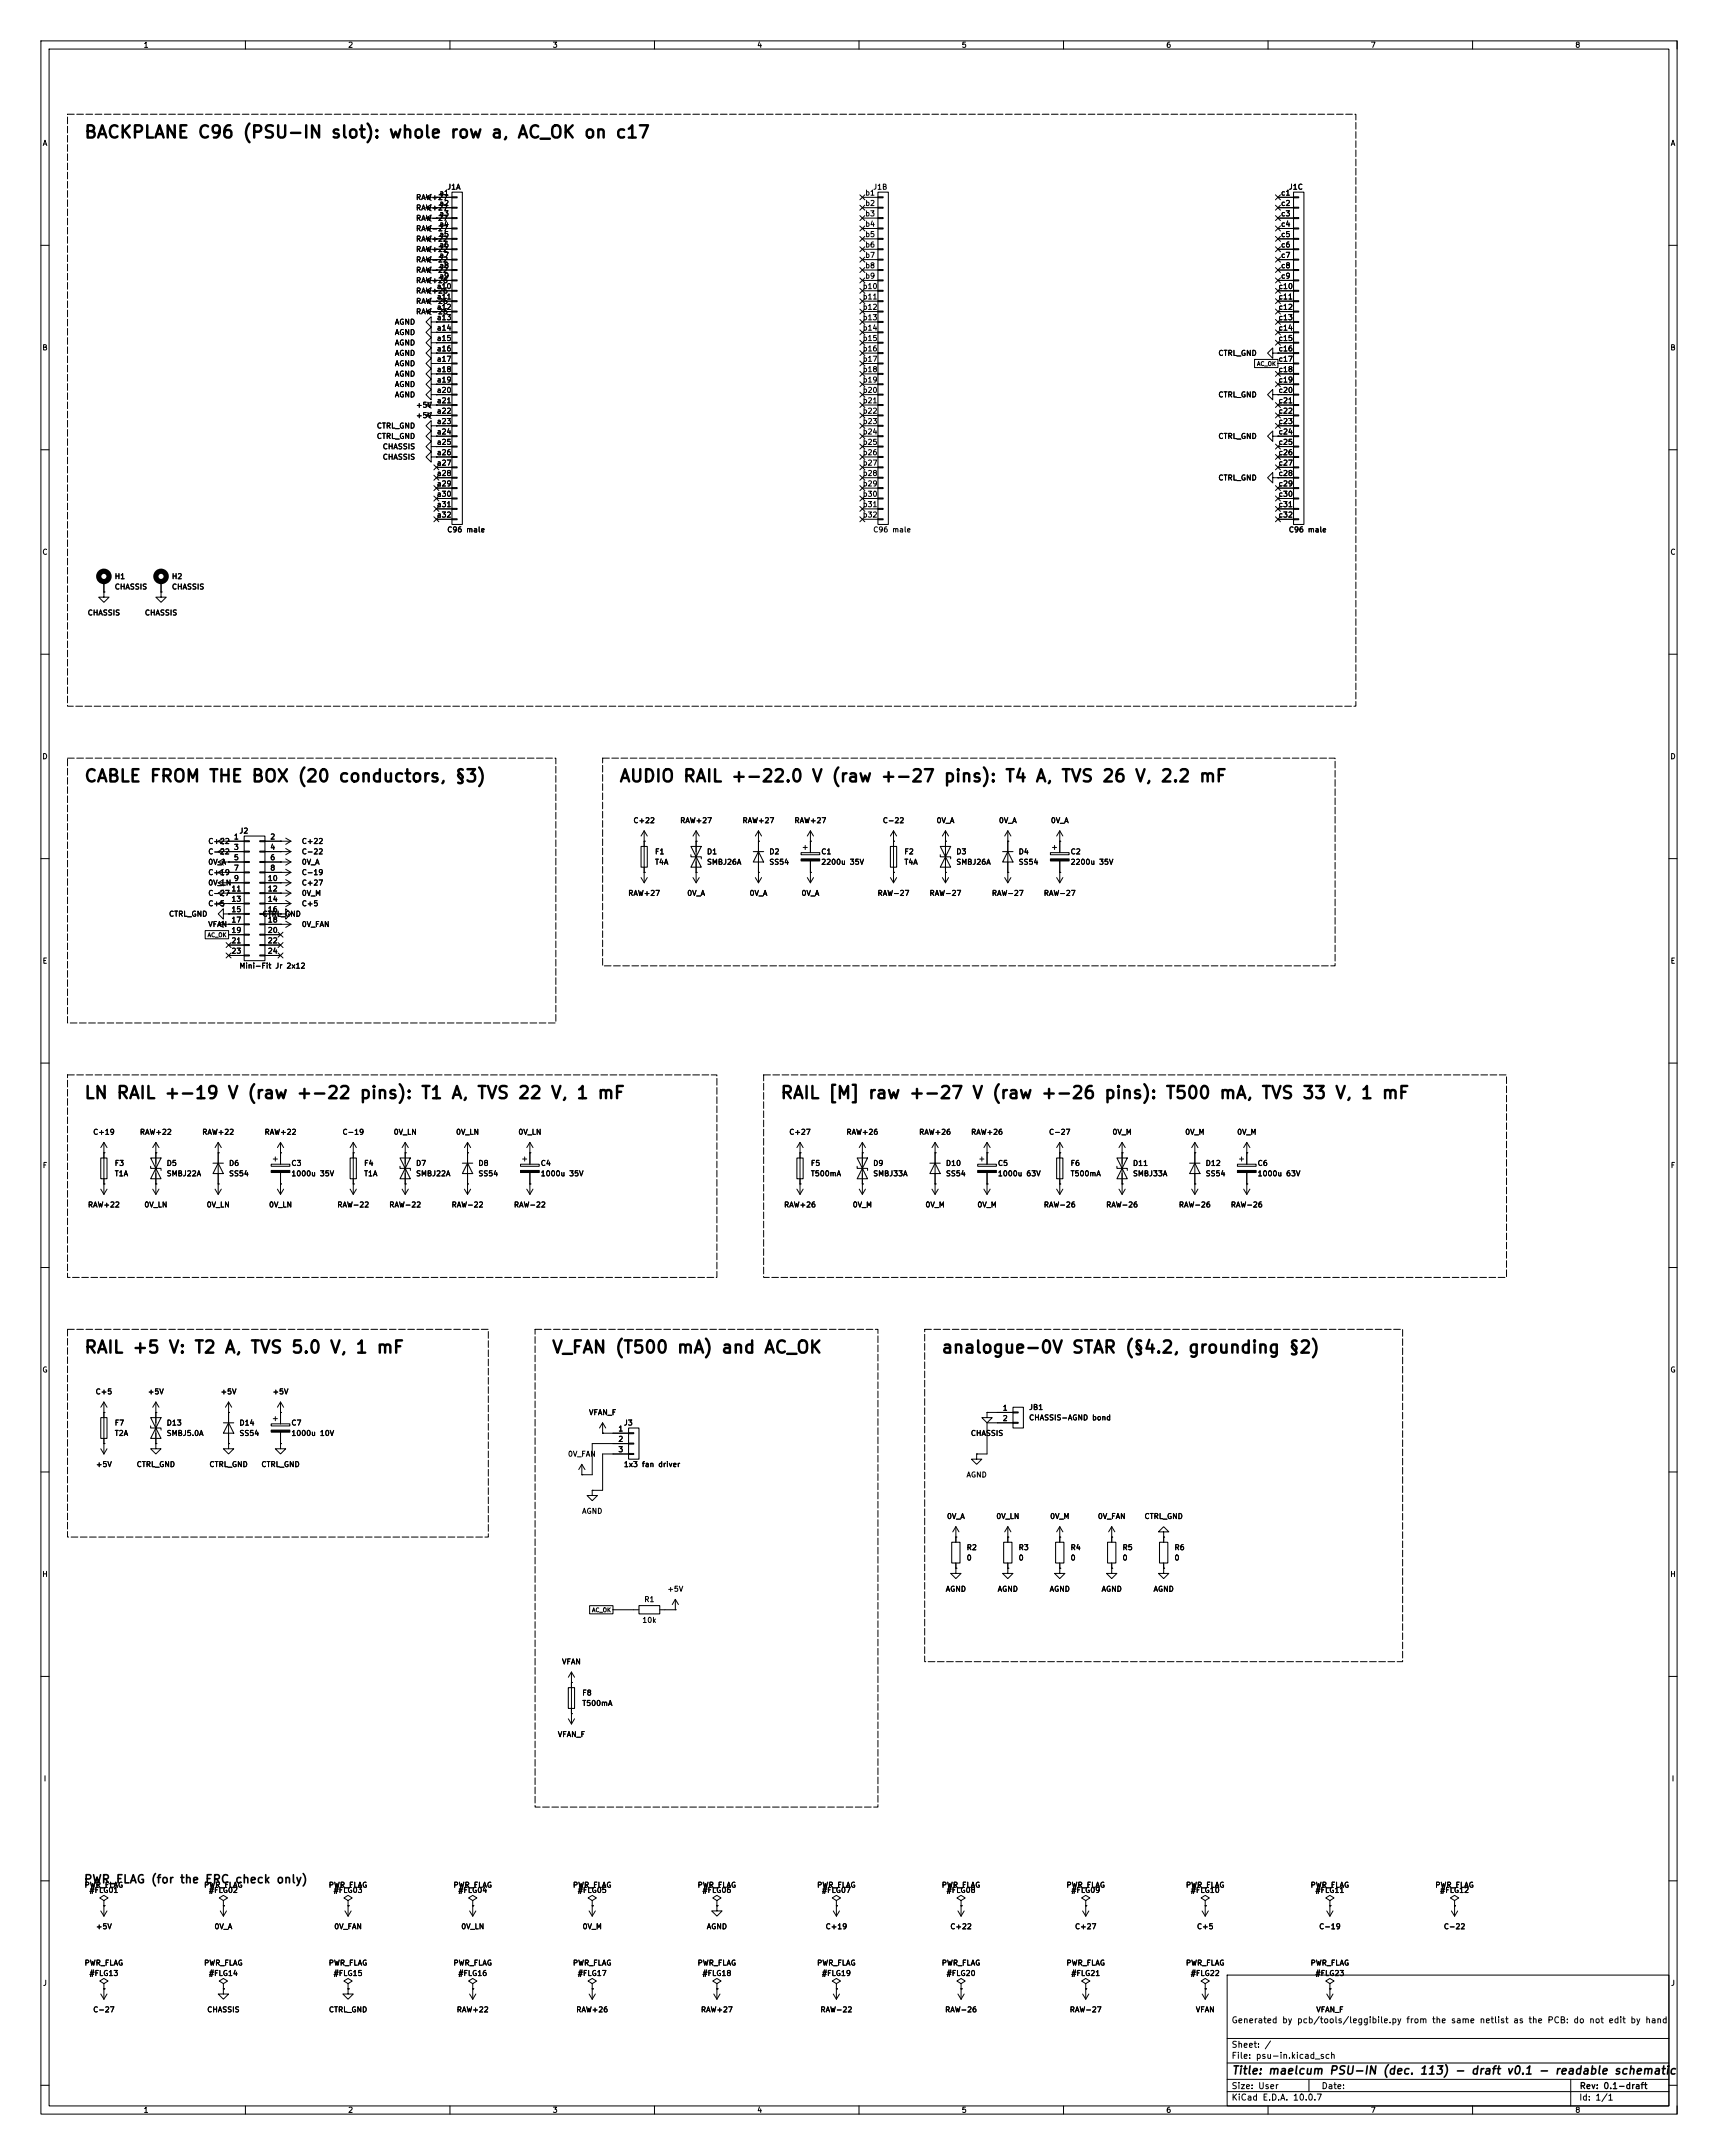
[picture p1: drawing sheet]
<svg xmlns="http://www.w3.org/2000/svg" width="420mm" height="527mm" viewBox="0 0 420 527" stroke-linecap="round" stroke-linejoin="round" font-family="sans-serif">
<defs><g id="words">
<g font-size="3">
<text x="20.4" y="34.5">BACKPLANE C96 (PSU-IN slot): whole row a, AC_OK on c17</text>
<text x="20.4" y="192">CABLE FROM THE BOX (20 conductors, §3)</text>
<text x="151.2" y="192">AUDIO RAIL +-22.0 V (raw +-27 pins): T4 A, TVS 26 V, 2.2 mF</text>
<text x="20.4" y="269.5">LN RAIL +-19 V (raw +-22 pins): T1 A, TVS 22 V, 1 mF</text>
<text x="190.6" y="269.5">RAIL [M] raw +-27 V (raw +-26 pins): T500 mA, TVS 33 V, 1 mF</text>
<text x="20.4" y="331.7">RAIL +5 V: T2 A, TVS 5.0 V, 1 mF</text>
<text x="134.7" y="331.7">V_FAN (T500 mA) and AC_OK</text>
<text x="230" y="331.7">analogue-0V STAR (§4.2, grounding §2)</text>
</g>
<g font-size="2">
<text x="20.4" y="461.1">PWR_FLAG (for the ERC check only)</text>
<text x="301" y="507.9">Title: maelcum PSU-IN (dec. 113) - draft v0.1 - readable schematic</text>
</g>
<g font-size="1.5">
<text x="301" y="495.2">Generated by pcb/tools/leggibile.py from the same netlist as the PCB: do not edit by hand</text>
<text x="301" y="503.9">File: psu-in.kicad_sch</text>
<text x="301" y="501.2">Sheet: /</text>
<text x="301" y="514.1">KiCad E.D.A. 10.0.7</text>
<text x="301" y="511.3">Size: User</text>
<text x="323" y="511.3">Date:</text>
<text x="386" y="514.1">Id: 1/1</text>
<text x="386" y="511.3">Rev: 0.1-draft</text>
</g>
<g font-size="1.3">
<text x="35" y="12">1</text>
<text x="85" y="12">2</text>
<text x="135" y="12">3</text>
<text x="185" y="12">4</text>
<text x="235" y="12">5</text>
<text x="285" y="12">6</text>
<text x="335" y="12">7</text>
<text x="385" y="12">8</text>
<text x="10.3" y="36">A</text>
<text x="408.3" y="36">A</text>
<text x="109.2" y="46.7">J1A</text>
<text x="213.3" y="46.7">J1B</text>
<text x="314.9" y="46.7">J1C</text>
<text x="101.6" y="51.8">RAW+27</text>
<text x="101.6" y="49.2">RAW+27</text>
<text x="107.3" y="48.1">a1</text>
<text x="107.3" y="50.7">a2</text>
<text x="107.3" y="53.2">a3</text>
<text x="211.4" y="48.1">b1</text>
<text x="211.4" y="50.7">b2</text>
<text x="211.4" y="53.2">b3</text>
<text x="313" y="48.1">c1</text>
<text x="313" y="50.7">c2</text>
<text x="313" y="53.2">c3</text>
<text x="101.6" y="54.3">RAW-27</text>
<text x="101.6" y="56.8">RAW-27</text>
<text x="101.6" y="59.4">RAW+22</text>
<text x="107.3" y="55.7">a4</text>
<text x="107.3" y="58.3">a5</text>
<text x="211.4" y="55.7">b4</text>
<text x="211.4" y="58.3">b5</text>
<text x="313" y="55.7">c4</text>
<text x="313" y="58.3">c5</text>
<text x="101.6" y="61.9">RAW+22</text>
<text x="101.6" y="64.5">RAW-22</text>
<text x="107.3" y="60.8">a6</text>
<text x="107.3" y="63.4">a7</text>
<text x="107.3" y="65.9">a8</text>
<text x="211.4" y="60.8">b6</text>
<text x="211.4" y="63.4">b7</text>
<text x="211.4" y="65.9">b8</text>
<text x="313" y="60.8">c6</text>
<text x="313" y="63.4">c7</text>
<text x="313" y="65.9">c8</text>
<text x="101.6" y="67">RAW-22</text>
<text x="101.6" y="69.5">RAW+26</text>
<text x="106.7" y="71">a10</text>
<text x="107.3" y="68.4">a9</text>
<text x="210.8" y="71">b10</text>
<text x="211.4" y="68.4">b9</text>
<text x="312.4" y="71">c10</text>
<text x="313" y="68.4">c9</text>
<text x="101.6" y="77.2">RAW-26</text>
<text x="101.6" y="72.1">RAW+26</text>
<text x="101.6" y="74.6">RAW-26</text>
<text x="106.7" y="73.5">a11</text>
<text x="106.7" y="76.1">a12</text>
<text x="210.8" y="73.5">b11</text>
<text x="210.8" y="76.1">b12</text>
<text x="312.4" y="73.5">c11</text>
<text x="312.4" y="76.1">c12</text>
<text x="96.4" y="82.2">AGND</text>
<text x="96.4" y="79.7">AGND</text>
<text x="106.7" y="78.6">a13</text>
<text x="106.7" y="81.1">a14</text>
<text x="106.7" y="83.7">a15</text>
<text x="210.8" y="78.6">b13</text>
<text x="210.8" y="81.1">b14</text>
<text x="210.8" y="83.7">b15</text>
<text x="312.4" y="78.6">c13</text>
<text x="312.4" y="81.1">c14</text>
<text x="312.4" y="83.7">c15</text>
<text x="10.2" y="86">B</text>
<text x="96.4" y="89.9">AGND</text>
<text x="96.4" y="84.8">AGND</text>
<text x="96.4" y="87.3">AGND</text>
<text x="106.7" y="86.2">a16</text>
<text x="106.7" y="88.8">a17</text>
<text x="210.8" y="86.2">b16</text>
<text x="210.8" y="88.8">b17</text>
<text x="297.7" y="87.3">CTRL_GND</text>
<text x="312.4" y="86.2">c16</text>
<text x="312.4" y="88.8">c17</text>
<text x="408.2" y="86">B</text>
<text x="96.4" y="94.9">AGND</text>
<text x="96.4" y="92.4">AGND</text>
<text x="106.7" y="91.3">a18</text>
<text x="106.7" y="93.8">a19</text>
<text x="210.8" y="91.3">b18</text>
<text x="210.8" y="93.8">b19</text>
<text x="312.4" y="91.3">c18</text>
<text x="312.4" y="93.8">c19</text>
<text x="96.4" y="97.5">AGND</text>
<text x="101.6" y="100">+5V</text>
<text x="106.7" y="96.4">a20</text>
<text x="106.7" y="98.9">a21</text>
<text x="106.7" y="101.5">a22</text>
<text x="210.8" y="96.4">b20</text>
<text x="210.8" y="98.9">b21</text>
<text x="210.8" y="101.5">b22</text>
<text x="297.7" y="97.5">CTRL_GND</text>
<text x="312.4" y="96.4">c20</text>
<text x="312.4" y="98.9">c21</text>
<text x="312.4" y="101.5">c22</text>
<text x="92" y="105.1">CTRL_GND</text>
<text x="92" y="107.6">CTRL_GND</text>
<text x="101.6" y="102.6">+5V</text>
<text x="106.7" y="104">a23</text>
<text x="106.7" y="106.5">a24</text>
<text x="210.8" y="104">b23</text>
<text x="210.8" y="106.5">b24</text>
<text x="297.7" y="107.6">CTRL_GND</text>
<text x="312.4" y="104">c23</text>
<text x="312.4" y="106.5">c24</text>
<text x="93.4" y="110.2">CHASSIS</text>
<text x="93.4" y="112.7">CHASSIS</text>
<text x="106.7" y="109.1">a25</text>
<text x="106.7" y="111.6">a26</text>
<text x="210.8" y="109.1">b25</text>
<text x="210.8" y="111.6">b26</text>
<text x="312.4" y="109.1">c25</text>
<text x="312.4" y="111.6">c26</text>
<text x="106.7" y="114.2">a27</text>
<text x="106.7" y="116.7">a28</text>
<text x="106.7" y="119.2">a29</text>
<text x="210.8" y="114.2">b27</text>
<text x="210.8" y="116.7">b28</text>
<text x="210.8" y="119.2">b29</text>
<text x="297.7" y="117.8">CTRL_GND</text>
<text x="312.4" y="114.2">c27</text>
<text x="312.4" y="116.7">c28</text>
<text x="312.4" y="119.2">c29</text>
<text x="106.7" y="121.8">a30</text>
<text x="106.7" y="124.3">a31</text>
<text x="210.8" y="121.8">b30</text>
<text x="210.8" y="124.3">b31</text>
<text x="312.4" y="121.8">c30</text>
<text x="312.4" y="124.3">c31</text>
<text x="106.7" y="126.9">a32</text>
<text x="109.2" y="130.5">C96 male</text>
<text x="210.8" y="126.9">b32</text>
<text x="213.3" y="130.5">C96 male</text>
<text x="312.4" y="126.9">c32</text>
<text x="314.9" y="130.5">C96 male</text>
<text x="10.2" y="136">C</text>
<text x="408.2" y="136">C</text>
<text x="27.9" y="141.9">H1</text>
<text x="41.9" y="141.9">H2</text>
<text x="27.9" y="144.5">CHASSIS</text>
<text x="41.9" y="144.5">CHASSIS</text>
<text x="21.3" y="150.8">CHASSIS</text>
<text x="35.3" y="150.8">CHASSIS</text>
<text x="10.2" y="186">D</text>
<text x="408.2" y="186">D</text>
<text x="154.7" y="201.6">C+22</text>
<text x="166.2" y="201.6">RAW+27</text>
<text x="181.4" y="201.6">RAW+27</text>
<text x="194.1" y="201.6">RAW+27</text>
<text x="215.7" y="201.6">C-22</text>
<text x="228.8" y="201.6">0V_A</text>
<text x="244.1" y="201.6">0V_A</text>
<text x="256.8" y="201.6">0V_A</text>
<text x="50.8" y="209.2">C-22</text>
<text x="50.8" y="206.7">C+22</text>
<text x="57.1" y="205.6">1</text>
<text x="57.1" y="208.1">3</text>
<text x="58.4" y="204.2">J2</text>
<text x="65.9" y="205.6">2</text>
<text x="65.9" y="208.1">4</text>
<text x="73.6" y="209.2">C-22</text>
<text x="73.6" y="206.7">C+22</text>
<text x="160" y="209.2">F1</text>
<text x="172.7" y="209.2">D1</text>
<text x="187.9" y="209.2">D2</text>
<text x="200.6" y="209.2">C1</text>
<text x="221" y="209.2">F2</text>
<text x="233.7" y="209.2">D3</text>
<text x="248.9" y="209.2">D4</text>
<text x="261.6" y="209.2">C2</text>
<text x="50.8" y="214.3">C+19</text>
<text x="50.8" y="211.8">0V_A</text>
<text x="57.1" y="210.7">5</text>
<text x="57.1" y="213.2">7</text>
<text x="57.1" y="215.8">9</text>
<text x="65.3" y="215.8">10</text>
<text x="65.9" y="210.7">6</text>
<text x="65.9" y="213.2">8</text>
<text x="73.6" y="214.3">C-19</text>
<text x="73.6" y="211.8">0V_A</text>
<text x="160" y="211.8">T4A</text>
<text x="172.7" y="211.8">SMBJ26A</text>
<text x="187.9" y="211.8">SS54</text>
<text x="200.6" y="211.8">2200u 35V</text>
<text x="221" y="211.8">T4A</text>
<text x="233.7" y="211.8">SMBJ26A</text>
<text x="248.9" y="211.8">SS54</text>
<text x="261.6" y="211.8">2200u 35V</text>
<text x="50.8" y="216.9">0V_LN</text>
<text x="50.8" y="221.9">C+5</text>
<text x="50.8" y="219.4">C-27</text>
<text x="56.4" y="218.3">11</text>
<text x="56.4" y="220.8">13</text>
<text x="65.3" y="218.3">12</text>
<text x="65.3" y="220.8">14</text>
<text x="73.6" y="219.4">0V_M</text>
<text x="73.6" y="216.9">C+27</text>
<text x="73.6" y="221.9">C+5</text>
<text x="153.5" y="219.4">RAW+27</text>
<text x="167.9" y="219.4">0V_A</text>
<text x="183.1" y="219.4">0V_A</text>
<text x="195.8" y="219.4">0V_A</text>
<text x="214.4" y="219.4">RAW-27</text>
<text x="227.1" y="219.4">RAW-27</text>
<text x="242.4" y="219.4">RAW-27</text>
<text x="255.1" y="219.4">RAW-27</text>
<text x="41.2" y="224.5">CTRL_GND</text>
<text x="50.8" y="227">VFAN</text>
<text x="56.4" y="223.4">15</text>
<text x="56.4" y="225.9">17</text>
<text x="64" y="224.5">CTRL_GND</text>
<text x="65.3" y="223.4">16</text>
<text x="65.3" y="225.9">18</text>
<text x="73.6" y="227">0V_FAN</text>
<text x="56.4" y="228.5">19</text>
<text x="56.4" y="231">21</text>
<text x="56.4" y="233.5">23</text>
<text x="65.3" y="228.5">20</text>
<text x="65.3" y="231">22</text>
<text x="65.3" y="233.5">24</text>
<text x="10.3" y="236">E</text>
<text x="58.4" y="237.2">Mini-Fit Jr 2x12</text>
<text x="408.3" y="236">E</text>
<text x="22.6" y="277.8">C+19</text>
<text x="34.1" y="277.8">RAW+22</text>
<text x="49.3" y="277.8">RAW+22</text>
<text x="64.6" y="277.8">RAW+22</text>
<text x="83.6" y="277.8">C-19</text>
<text x="96.1" y="277.8">0V_LN</text>
<text x="111.4" y="277.8">0V_LN</text>
<text x="126.6" y="277.8">0V_LN</text>
<text x="192.8" y="277.8">C+27</text>
<text x="206.8" y="277.8">RAW+26</text>
<text x="224.6" y="277.8">RAW+26</text>
<text x="237.3" y="277.8">RAW+26</text>
<text x="256.3" y="277.8">C-27</text>
<text x="271.8" y="277.8">0V_M</text>
<text x="289.6" y="277.8">0V_M</text>
<text x="302.3" y="277.8">0V_M</text>
<text x="10.3" y="286">F</text>
<text x="27.9" y="285.4">F3</text>
<text x="27.9" y="288">T1A</text>
<text x="40.6" y="285.4">D5</text>
<text x="40.6" y="288">SMBJ22A</text>
<text x="55.9" y="285.4">D6</text>
<text x="55.9" y="288">SS54</text>
<text x="71.1" y="285.4">C3</text>
<text x="71.1" y="288">1000u 35V</text>
<text x="88.9" y="285.4">F4</text>
<text x="88.9" y="288">T1A</text>
<text x="101.6" y="285.4">D7</text>
<text x="101.6" y="288">SMBJ22A</text>
<text x="116.8" y="285.4">D8</text>
<text x="116.8" y="288">SS54</text>
<text x="132.1" y="285.4">C4</text>
<text x="132.1" y="288">1000u 35V</text>
<text x="198.1" y="285.4">F5</text>
<text x="198.1" y="288">T500mA</text>
<text x="213.3" y="285.4">D9</text>
<text x="213.3" y="288">SMBJ33A</text>
<text x="231.1" y="285.4">D10</text>
<text x="231.1" y="288">SS54</text>
<text x="243.8" y="285.4">C5</text>
<text x="243.8" y="288">1000u 63V</text>
<text x="261.6" y="285.4">F6</text>
<text x="261.6" y="288">T500mA</text>
<text x="276.8" y="285.4">D11</text>
<text x="276.8" y="288">SMBJ33A</text>
<text x="294.6" y="285.4">D12</text>
<text x="294.6" y="288">SS54</text>
<text x="307.3" y="285.4">C6</text>
<text x="307.3" y="288">1000u 63V</text>
<text x="408.3" y="286">F</text>
<text x="21.4" y="295.6">RAW+22</text>
<text x="35.2" y="295.6">0V_LN</text>
<text x="50.4" y="295.6">0V_LN</text>
<text x="65.6" y="295.6">0V_LN</text>
<text x="82.3" y="295.6">RAW-22</text>
<text x="95" y="295.6">RAW-22</text>
<text x="110.3" y="295.6">RAW-22</text>
<text x="125.5" y="295.6">RAW-22</text>
<text x="191.6" y="295.6">RAW+26</text>
<text x="208.3" y="295.6">0V_M</text>
<text x="226.1" y="295.6">0V_M</text>
<text x="238.8" y="295.6">0V_M</text>
<text x="255.1" y="295.6">RAW-26</text>
<text x="270.3" y="295.6">RAW-26</text>
<text x="288.1" y="295.6">RAW-26</text>
<text x="300.8" y="295.6">RAW-26</text>
<text x="10.2" y="336">G</text>
<text x="408.2" y="336">G</text>
<text x="23.2" y="341.3">C+5</text>
<text x="36" y="341.3">+5V</text>
<text x="53.8" y="341.3">+5V</text>
<text x="66.5" y="341.3">+5V</text>
<text x="143.9" y="346.4">VFAN_F</text>
<text x="245" y="345.3">1</text>
<text x="245" y="347.8">2</text>
<text x="251.4" y="345.1">JB1</text>
<text x="251.4" y="347.7">CHASSIS-AGND bond</text>
<text x="27.9" y="348.9">F7</text>
<text x="27.9" y="351.5">T2A</text>
<text x="40.6" y="348.9">D13</text>
<text x="40.6" y="351.5">SMBJ5.0A</text>
<text x="58.4" y="348.9">D14</text>
<text x="58.4" y="351.5">SS54</text>
<text x="71.1" y="348.9">C7</text>
<text x="71.1" y="351.5">1000u 10V</text>
<text x="151" y="350.4">1</text>
<text x="151" y="352.9">2</text>
<text x="152.4" y="348.9">J3</text>
<text x="237.2" y="351.5">CHASSIS</text>
<text x="23.3" y="359.1">+5V</text>
<text x="33.3" y="359.1">CTRL_GND</text>
<text x="51.1" y="359.1">CTRL_GND</text>
<text x="63.8" y="359.1">CTRL_GND</text>
<text x="138.7" y="356.6">0V_FAN</text>
<text x="151" y="355.5">3</text>
<text x="152.4" y="359.1">1x3 fan driver</text>
<text x="236.2" y="361.6">AGND</text>
<text x="142.2" y="370.5">AGND</text>
<text x="231.4" y="371.8">0V_A</text>
<text x="243.4" y="371.8">0V_LN</text>
<text x="256.6" y="371.8">0V_M</text>
<text x="268.3" y="371.8">0V_FAN</text>
<text x="279.7" y="371.8">CTRL_GND</text>
<text x="236.2" y="379.4">R2</text>
<text x="236.2" y="382">0</text>
<text x="248.9" y="379.4">R3</text>
<text x="248.9" y="382">0</text>
<text x="261.6" y="379.4">R4</text>
<text x="261.6" y="382">0</text>
<text x="274.3" y="379.4">R5</text>
<text x="274.3" y="382">0</text>
<text x="287" y="379.4">R6</text>
<text x="287" y="382">0</text>
<text x="10.2" y="386">H</text>
<text x="163" y="389.6">+5V</text>
<text x="231.1" y="389.6">AGND</text>
<text x="243.8" y="389.6">AGND</text>
<text x="256.5" y="389.6">AGND</text>
<text x="269.2" y="389.6">AGND</text>
<text x="281.9" y="389.6">AGND</text>
<text x="408.2" y="386">H</text>
<text x="157.4" y="392.1">R1</text>
<text x="156.9" y="397.2">10k</text>
<text x="137.3" y="407.4">VFAN</text>
<text x="142.2" y="415">F8</text>
<text x="142.2" y="417.5">T500mA</text>
<text x="136.2" y="425.1">VFAN_F</text>
<text x="10.6" y="436">I</text>
<text x="408.6" y="436">I</text>
<text x="20.6" y="462">PWR_FLAG</text>
<text x="49.8" y="462">PWR_FLAG</text>
<text x="80.2" y="462">PWR_FLAG</text>
<text x="110.7" y="462">PWR_FLAG</text>
<text x="139.9" y="462">PWR_FLAG</text>
<text x="170.4" y="462">PWR_FLAG</text>
<text x="199.6" y="462">PWR_FLAG</text>
<text x="230.1" y="462">PWR_FLAG</text>
<text x="260.6" y="462">PWR_FLAG</text>
<text x="289.8" y="462">PWR_FLAG</text>
<text x="320.3" y="462">PWR_FLAG</text>
<text x="350.8" y="462">PWR_FLAG</text>
<text x="21.7" y="463.2">#FLG01</text>
<text x="50.9" y="463.2">#FLG02</text>
<text x="81.4" y="463.2">#FLG03</text>
<text x="111.9" y="463.2">#FLG04</text>
<text x="141.1" y="463.2">#FLG05</text>
<text x="171.6" y="463.2">#FLG06</text>
<text x="200.8" y="463.2">#FLG07</text>
<text x="231.3" y="463.2">#FLG08</text>
<text x="261.8" y="463.2">#FLG09</text>
<text x="291" y="463.2">#FLG10</text>
<text x="321.5" y="463.2">#FLG11</text>
<text x="351.9" y="463.2">#FLG12</text>
<text x="23.3" y="472.1">+5V</text>
<text x="52.3" y="472.1">0V_A</text>
<text x="81.6" y="472.1">0V_FAN</text>
<text x="112.6" y="472.1">0V_LN</text>
<text x="142.3" y="472.1">0V_M</text>
<text x="172.7" y="472.1">AGND</text>
<text x="201.7" y="472.1">C+19</text>
<text x="232.2" y="472.1">C+22</text>
<text x="262.7" y="472.1">C+27</text>
<text x="292.5" y="472.1">C+5</text>
<text x="322.4" y="472.1">C-19</text>
<text x="352.8" y="472.1">C-22</text>
<text x="10.4" y="486">J</text>
<text x="20.6" y="481">PWR_FLAG</text>
<text x="21.7" y="483.6">#FLG13</text>
<text x="49.8" y="481">PWR_FLAG</text>
<text x="50.9" y="483.6">#FLG14</text>
<text x="80.2" y="481">PWR_FLAG</text>
<text x="81.4" y="483.6">#FLG15</text>
<text x="110.7" y="481">PWR_FLAG</text>
<text x="111.9" y="483.6">#FLG16</text>
<text x="139.9" y="481">PWR_FLAG</text>
<text x="141.1" y="483.6">#FLG17</text>
<text x="170.4" y="481">PWR_FLAG</text>
<text x="171.6" y="483.6">#FLG18</text>
<text x="199.6" y="481">PWR_FLAG</text>
<text x="200.8" y="483.6">#FLG19</text>
<text x="230.1" y="481">PWR_FLAG</text>
<text x="231.3" y="483.6">#FLG20</text>
<text x="260.6" y="481">PWR_FLAG</text>
<text x="261.8" y="483.6">#FLG21</text>
<text x="289.8" y="481">PWR_FLAG</text>
<text x="291" y="483.6">#FLG22</text>
<text x="320.3" y="481">PWR_FLAG</text>
<text x="321.5" y="483.6">#FLG23</text>
<text x="408.4" y="486">J</text>
<text x="22.6" y="492.5">C-27</text>
<text x="50.5" y="492.5">CHASSIS</text>
<text x="80.3" y="492.5">CTRL_GND</text>
<text x="111.5" y="492.5">RAW+22</text>
<text x="140.8" y="492.5">RAW+26</text>
<text x="171.2" y="492.5">RAW+27</text>
<text x="200.4" y="492.5">RAW-22</text>
<text x="230.9" y="492.5">RAW-26</text>
<text x="261.4" y="492.5">RAW-27</text>
<text x="292.2" y="492.5">VFAN</text>
<text x="321.7" y="492.5">VFAN_F</text>
<text x="35" y="517">1</text>
<text x="85" y="517">2</text>
<text x="135" y="517">3</text>
<text x="185" y="517">4</text>
<text x="235" y="517">5</text>
<text x="285" y="517">6</text>
<text x="335" y="517">7</text>
<text x="385" y="517">8</text>
</g>
<g font-size="1">
<text x="307.2" y="89.7">AC_OK</text>
<text x="50.6" y="229.4">AC_OK</text>
<text x="144.6" y="394.5">AC_OK</text>
</g>
</g></defs>
<g fill="none" stroke="#000" stroke-width=".24">
<path d="M10 10h400v507.1h-400zM12 12h396v503h-396zM60 10v2M110 10v2M160 10v2M210 10v2M260 10v2M310 10v2M360 10v2M410 10v2M104.1 48.3h6.4M104.1 50.8h6.4"/>
<path d="M104.1 53.3h6.4M104.1 55.9h6.4M104.1 58.4h6.4M104.1 53.3l1.3 .8M104.1 55.9l1.3 .7M104.1 50.8l1.3 .8M104.1 58.4l1.3 .8M104.1 48.3l1.3 .7M105.4 52.6l-1.3 .7M105.4 55.1l-1.3 .8M105.4 50l-1.3 .8M105.4 57.7l-1.3 .7"/>
<path d="M105.4 47.5l-1.3 .8M106.7 53.3h.1M106.7 55.9h.1M106.7 50.8h.1M106.7 58.4h.1M106.7 48.3h.1M110.5 48.1h1.3v.3h-1.3zM110.5 50.7h1.3v.2h-1.3zM110.5 53.2h1.3v.3h-1.3zM110.5 55.8h1.3v.2h-1.3zM110.5 58.3h1.3v.2h-1.3zM210.2 50.2l1.2 1.2"/>
<path d="M210.2 47.7l1.2 1.2M210.2 57.8l1.2 1.2M210.2 55.3l1.2 1.2M210.2 52.7l1.2 1.2M210.8 48.3h3.8M210.8 50.8h3.8M210.8 53.3h3.8M210.8 55.9h3.8M210.8 58.4h3.8M211.4 50.2l-1.2 1.2M211.4 47.7l-1.2 1.2M211.4 57.8l-1.2 1.2"/>
<path d="M211.4 55.3l-1.2 1.2M211.4 52.7l-1.2 1.2M214.6 48.1h1.3v.3h-1.3zM214.6 50.7h1.3v.2h-1.3zM214.6 53.2h1.3v.3h-1.3zM214.6 55.8h1.3v.2h-1.3zM214.6 58.3h1.3v.2h-1.3zM311.8 47.7l1.2 1.2M311.8 50.2l1.2 1.2M311.8 52.7l1.2 1.2M311.8 55.3l1.2 1.2M311.8 57.8l1.2 1.2"/>
<path d="M312.4 48.3h3.8M312.4 50.8h3.8M312.4 53.3h3.8M312.4 55.9h3.8M312.4 58.4h3.8M313 47.7l-1.2 1.2M313 50.2l-1.2 1.2M313 52.7l-1.2 1.2M313 55.3l-1.2 1.2M313 57.8l-1.2 1.2M316.2 48.1h1.3v.3h-1.3zM316.2 50.7h1.3v.2h-1.3z"/>
<path d="M316.2 53.2h1.3v.3h-1.3zM316.2 55.8h1.3v.2h-1.3zM316.2 58.3h1.3v.2h-1.3zM10 60h2M104.1 76.2l1.3 .8M104.1 76.2h6.4M104.1 61l1.3 .7M104.1 61h6.4M104.1 71.1l1.3 .8M104.1 71.1h6.4M104.1 63.5h6.4M104.1 66h6.4"/>
<path d="M104.1 68.6h6.4M104.1 73.7h6.4M104.1 66l1.3 .8M104.1 68.6l1.3 .7M104.1 63.5l1.3 .8M104.1 73.7l1.3 .7M105.4 78.7v-1.2l-1.3 1.2 1.3 1.3v-1.3h1.3M105.4 75.4l-1.3 .8M105.4 60.2l-1.3 .8M105.4 70.4l-1.3 .7M105.4 65.3l-1.3 .7M105.4 67.8l-1.3 .8"/>
<path d="M105.4 62.7l-1.3 .8M105.4 72.9l-1.3 .8M106.7 76.2h.1M106.7 61h.1M106.7 71.1h.1M106.7 66h.1M106.7 68.6h.1M106.7 63.5h.1M106.7 73.7h.1M106.7 78.7h.1M106.7 78.7h3.8M110.5 60.8h1.3v.3h-1.3z"/>
<path d="M110.5 63.4h1.3v.2h-1.3zM110.5 65.9h1.3v.3h-1.3zM110.5 68.5h1.3v.2h-1.3zM110.5 71h1.3v.2h-1.3zM110.5 73.5h1.3v.3h-1.3zM110.5 76.1h1.3v.2h-1.3zM110.5 78.6h1.3v.3h-1.3zM210.2 78.1l1.2 1.2M210.2 75.6l1.2 1.2M210.2 73.1l1.2 1.2M210.2 70.5l1.2 1.2M210.2 68l1.2 1.2"/>
<path d="M210.2 65.4l1.2 1.2M210.2 62.9l1.2 1.2M210.2 60.4l1.2 1.2M210.8 76.2h3.8M210.8 61h3.8M210.8 71.1h3.8M210.8 63.5h3.8M210.8 66h3.8M210.8 68.6h3.8M210.8 73.7h3.8M210.8 78.7h3.8M211.4 78.1l-1.2 1.2"/>
<path d="M211.4 75.6l-1.2 1.2M211.4 73.1l-1.2 1.2M211.4 70.5l-1.2 1.2M211.4 68l-1.2 1.2M211.4 65.4l-1.2 1.2M211.4 62.9l-1.2 1.2M211.4 60.4l-1.2 1.2M214.6 60.8h1.3v.3h-1.3zM214.6 63.4h1.3v.2h-1.3zM214.6 65.9h1.3v.3h-1.3zM214.6 68.5h1.3v.2h-1.3zM214.6 71h1.3v.2h-1.3z"/>
<path d="M214.6 73.5h1.3v.3h-1.3zM214.6 76.1h1.3v.2h-1.3zM214.6 78.6h1.3v.3h-1.3zM311.8 70.5l1.2 1.2M311.8 68l1.2 1.2M311.8 65.4l1.2 1.2M311.8 62.9l1.2 1.2M311.8 60.4l1.2 1.2M311.8 73.1l1.2 1.2M311.8 75.6l1.2 1.2M311.8 78.1l1.2 1.2M312.4 76.2h3.8"/>
<path d="M312.4 61h3.8M312.4 71.1h3.8M312.4 63.5h3.8M312.4 66h3.8M312.4 68.6h3.8M312.4 73.7h3.8M312.4 78.7h3.8M313 70.5l-1.2 1.2M313 68l-1.2 1.2M313 65.4l-1.2 1.2M313 62.9l-1.2 1.2M313 60.4l-1.2 1.2"/>
<path d="M313 73.1l-1.2 1.2M313 75.6l-1.2 1.2M313 78.1l-1.2 1.2M316.2 60.8h1.3v.3h-1.3zM316.2 63.4h1.3v.2h-1.3zM316.2 65.9h1.3v.3h-1.3zM316.2 68.5h1.3v.2h-1.3zM316.2 71h1.3v.2h-1.3zM316.2 73.5h1.3v.3h-1.3zM316.2 76.1h1.3v.2h-1.3zM316.2 78.6h1.3v.3h-1.3zM408 60h2"/>
<path d="M104.1 99.1h6.4M104.1 99.1l1.3 .7M105.4 88.9v-1.3l-1.3 1.3 1.3 1.3v-1.3h1.3M105.4 94v-1.3l-1.3 1.3 1.3 1.3v-1.3h1.3M105.4 81.3v-1.3l-1.3 1.3 1.3 1.3v-1.3h1.3M105.4 83.8v-1.2l-1.3 1.2 1.3 1.3v-1.3h1.3M105.4 96.5v-1.2l-1.3 1.2 1.3 1.3v-1.3h1.3M105.4 91.4v-1.2l-1.3 1.2 1.3 1.3v-1.3h1.3M105.4 86.4v-1.3l-1.3 1.3 1.3 1.2v-1.2h1.3M105.4 98.3l-1.3 .8M106.7 88.9h.1M106.7 94h.1"/>
<path d="M106.7 81.3h.1M106.7 83.8h.1M106.7 99.1h.1M106.7 96.5h.1M106.7 91.4h.1M106.7 86.4h.1M106.7 81.3h3.8M106.7 83.8h3.8M106.7 86.4h3.8M106.7 88.9h3.8M106.7 91.4h3.8M106.7 94h3.8"/>
<path d="M106.7 96.5h3.8M110.5 81.2h1.3v.2h-1.3zM110.5 83.7h1.3v.2h-1.3zM110.5 86.2h1.3v.3h-1.3zM110.5 88.8h1.3v.2h-1.3zM110.5 91.3h1.3v.3h-1.3zM110.5 93.9h1.3v.2h-1.3zM110.5 96.4h1.3v.2h-1.3zM110.5 98.9h1.3v.3h-1.3zM210.2 98.5l1.2 1.2M210.2 95.9l1.2 1.2M210.2 93.4l1.2 1.2"/>
<path d="M210.2 90.8l1.2 1.2M210.2 88.3l1.2 1.2M210.2 85.8l1.2 1.2M210.2 83.2l1.2 1.2M210.2 80.7l1.2 1.2M210.8 81.3h3.8M210.8 83.8h3.8M210.8 86.4h3.8M210.8 88.9h3.8M210.8 91.4h3.8M210.8 94h3.8M210.8 96.5h3.8"/>
<path d="M210.8 99.1h3.8M211.4 98.5l-1.2 1.2M211.4 95.9l-1.2 1.2M211.4 93.4l-1.2 1.2M211.4 90.8l-1.2 1.2M211.4 88.3l-1.2 1.2M211.4 85.8l-1.2 1.2M211.4 83.2l-1.2 1.2M211.4 80.7l-1.2 1.2M214.6 81.2h1.3v.2h-1.3zM214.6 83.7h1.3v.2h-1.3zM214.6 86.2h1.3v.3h-1.3z"/>
<path d="M214.6 88.8h1.3v.2h-1.3zM214.6 91.3h1.3v.3h-1.3zM214.6 93.9h1.3v.2h-1.3zM214.6 96.4h1.3v.2h-1.3zM214.6 98.9h1.3v.3h-1.3zM306.7 87.9h5.7v2h-5.7zM311.1 86.4v-1.3l-1.2 1.3 1.2 1.2v-1.2h1.3M311.1 96.5v-1.2l-1.2 1.2 1.2 1.3v-1.3h1.3M311.8 98.5l1.2 1.2M311.8 93.4l1.2 1.2M311.8 90.8l1.2 1.2M311.8 83.2l1.2 1.2"/>
<path d="M311.8 80.7l1.2 1.2M312.4 86.4h.1M312.4 96.5h.1M312.4 81.3h3.8M312.4 83.8h3.8M312.4 86.4h3.8M312.4 88.9h3.8M312.4 91.4h3.8M312.4 94h3.8M312.4 96.5h3.8M312.4 99.1h3.8M313 98.5l-1.2 1.2"/>
<path d="M313 93.4l-1.2 1.2M313 90.8l-1.2 1.2M313 83.2l-1.2 1.2M313 80.7l-1.2 1.2M316.2 81.2h1.3v.2h-1.3zM316.2 83.7h1.3v.2h-1.3zM316.2 86.2h1.3v.3h-1.3zM316.2 88.8h1.3v.2h-1.3zM316.2 91.3h1.3v.3h-1.3zM316.2 93.9h1.3v.2h-1.3zM316.2 96.4h1.3v.2h-1.3zM316.2 98.9h1.3v.3h-1.3z"/>
<path d="M10 110h2M104.1 101.6h6.4M104.1 101.6l1.3 .8M105.4 104.1v-1.2l-1.3 1.2 1.3 1.3v-1.3h1.3M105.4 106.7v-1.3l-1.3 1.3 1.3 1.3v-1.3h1.3M105.4 109.2v-1.2l-1.3 1.2 1.3 1.3v-1.3h1.3M105.4 111.8v-1.3l-1.3 1.3 1.3 1.2v-1.2h1.3M105.4 100.8l-1.3 .8M106.1 113.7l1.2 1.2M106.1 116.2l1.2 1.2M106.1 118.8l1.2 1.2M106.7 101.6h.1"/>
<path d="M106.7 104.1h.1M106.7 106.7h.1M106.7 109.2h.1M106.7 111.8h.1M106.7 104.1h3.8M106.7 106.7h3.8M106.7 109.2h3.8M106.7 111.8h3.8M106.7 114.3h3.8M106.7 116.8h3.8M106.7 119.4h3.8M107.3 113.7l-1.2 1.2"/>
<path d="M107.3 116.2l-1.2 1.2M107.3 118.8l-1.2 1.2M110.5 101.5h1.3v.2h-1.3zM110.5 104h1.3v.3h-1.3zM110.5 106.6h1.3v.2h-1.3zM110.5 109.1h1.3v.2h-1.3zM110.5 111.6h1.3v.3h-1.3zM110.5 114.2h1.3v.2h-1.3zM110.5 116.7h1.3v.3h-1.3zM110.5 119.3h1.3v.2h-1.3zM210.2 108.6l1.2 1.2M210.2 106.1l1.2 1.2"/>
<path d="M210.2 103.5l1.2 1.2M210.2 101l1.2 1.2M210.2 118.8l1.2 1.2M210.2 116.2l1.2 1.2M210.2 113.7l1.2 1.2M210.2 111.2l1.2 1.2M210.8 101.6h3.8M210.8 104.1h3.8M210.8 106.7h3.8M210.8 109.2h3.8M210.8 111.8h3.8M210.8 114.3h3.8"/>
<path d="M210.8 116.8h3.8M210.8 119.4h3.8M211.4 108.6l-1.2 1.2M211.4 106.1l-1.2 1.2M211.4 103.5l-1.2 1.2M211.4 101l-1.2 1.2M211.4 118.8l-1.2 1.2M211.4 116.2l-1.2 1.2M211.4 113.7l-1.2 1.2M211.4 111.2l-1.2 1.2M214.6 101.5h1.3v.2h-1.3zM214.6 104h1.3v.3h-1.3z"/>
<path d="M214.6 106.6h1.3v.2h-1.3zM214.6 109.1h1.3v.2h-1.3zM214.6 111.6h1.3v.3h-1.3zM214.6 114.2h1.3v.2h-1.3zM214.6 116.7h1.3v.3h-1.3zM214.6 119.3h1.3v.2h-1.3zM311.1 106.7v-1.3l-1.2 1.3 1.2 1.3v-1.3h1.3M311.1 116.8v-1.2l-1.2 1.2 1.2 1.3v-1.3h1.3M311.8 101l1.2 1.2M311.8 118.8l1.2 1.2M311.8 108.6l1.2 1.2M311.8 113.7l1.2 1.2"/>
<path d="M311.8 111.2l1.2 1.2M311.8 103.5l1.2 1.2M312.4 106.7h.1M312.4 116.8h.1M312.4 101.6h3.8M312.4 104.1h3.8M312.4 106.7h3.8M312.4 109.2h3.8M312.4 111.8h3.8M312.4 114.3h3.8M312.4 116.8h3.8M312.4 119.4h3.8"/>
<path d="M313 101l-1.2 1.2M313 118.8l-1.2 1.2M313 108.6l-1.2 1.2M313 113.7l-1.2 1.2M313 111.2l-1.2 1.2M313 103.5l-1.2 1.2M316.2 101.5h1.3v.2h-1.3zM316.2 104h1.3v.3h-1.3zM316.2 106.6h1.3v.2h-1.3zM316.2 109.1h1.3v.2h-1.3zM316.2 111.6h1.3v.3h-1.3zM316.2 114.2h1.3v.2h-1.3z"/>
<path d="M316.2 116.7h1.3v.3h-1.3zM316.2 119.3h1.3v.2h-1.3zM408 110h2M106.1 121.3l1.2 1.2M106.1 126.4l1.2 1.2M106.1 123.9l1.2 1.2M106.7 121.9h3.8M106.7 124.5h3.8M106.7 127h3.8M107.3 121.3l-1.2 1.2M107.3 126.4l-1.2 1.2M107.3 123.9l-1.2 1.2"/>
<path d="M110.5 121.8h1.3v.2h-1.3zM110.5 124.3h1.3v.3h-1.3zM110.5 126.9h1.3v.2h-1.3zM210.2 126.4l1.2 1.2M210.2 123.9l1.2 1.2M210.2 121.3l1.2 1.2M210.8 121.9h3.8M210.8 124.5h3.8M210.8 127h3.8M211.4 126.4l-1.2 1.2M211.4 123.9l-1.2 1.2M211.4 121.3l-1.2 1.2"/>
<path d="M214.6 121.8h1.3v.2h-1.3zM214.6 124.3h1.3v.3h-1.3zM214.6 126.9h1.3v.2h-1.3zM311.8 121.3l1.2 1.2M311.8 126.4l1.2 1.2M311.8 123.9l1.2 1.2M312.4 121.9h3.8M312.4 124.5h3.8M312.4 127h3.8M313 121.3l-1.2 1.2M313 126.4l-1.2 1.2M313 123.9l-1.2 1.2"/>
<path d="M316.2 121.8h1.3v.2h-1.3zM316.2 124.3h1.3v.3h-1.3zM316.2 126.9h1.3v.2h-1.3zM25.4 144.8v1.3h1.3l-1.3 1.2-1.3-1.2h1.3M25.4 144.8h.1M25.4 142.2v2.6M39.4 144.8v1.3h1.2l-1.2 1.2-1.3-1.2h1.3M39.4 144.8h.1M39.4 142.2v2.6M10 160h2M408 160h2M10 210h2"/>
<path d="M53.3 205.7h6.4M53.3 208.3h6.4M53.3 210.8h6.4M53.3 213.4h6.4M53.3 215.9h6.4M53.3 218.4h6.4M53.3 213.4l1.3 .7M53.3 208.3l1.3 .7M53.3 215.9l1.3 .8M53.3 218.4l1.3 .8M53.3 205.7l1.3 .8M53.3 210.8l1.3 .8"/>
<path d="M54.6 212.6l-1.3 .8M54.6 207.5l-1.3 .8M54.6 215.1l-1.3 .8M54.6 217.7l-1.3 .7M54.6 205l-1.3 .7M54.6 210.1l-1.3 .7M55.9 213.4h.1M55.9 208.3h.1M55.9 215.9h.1M55.9 218.4h.1M55.9 205.7h.1M55.9 210.8h.1"/>
<path d="M59.7 205.6h1.3v.3h-1.3zM59.7 208.2h1.3v.2h-1.3zM59.7 210.7h1.3v.2h-1.3zM59.7 213.2h1.3v.3h-1.3zM59.7 215.8h1.3v.2h-1.3zM59.7 218.3h1.3v.3h-1.3zM63.5 205.6h1.3v.3h-1.3zM63.5 208.2h1.3v.2h-1.3zM63.5 210.7h1.3v.2h-1.3zM63.5 213.2h1.3v.3h-1.3zM63.5 215.8h1.3v.2h-1.3zM63.5 218.3h1.3v.3h-1.3z"/>
<path d="M64.8 205.7h6.3M64.8 208.3h6.3M64.8 210.8h6.3M64.8 213.4h6.3M64.8 215.9h6.3M64.8 218.4h6.3M68.6 218.4h.1M68.6 208.3h.1M68.6 213.4h.1M68.6 205.7h.1M68.6 215.9h.1M68.6 210.8h.1"/>
<path d="M69.8 217.7l1.3 .7M69.8 207.5l1.3 .8M69.8 212.6l1.3 .8M69.8 205l1.3 .7M69.8 215.1l1.3 .8M69.8 210.1l1.3 .7M71.1 218.4l-1.3 .8M71.1 208.3l-1.3 .7M71.1 213.4l-1.3 .7M71.1 205.7l-1.3 .8M71.1 215.9l-1.3 .8M71.1 210.8l-1.3 .8"/>
<path d="M156.7 214.6l.8 1.3M157.5 205.7h.1M157.5 213.4h.1M157.5 203.2v12.7M157.5 203.2l-.8 1.3M157.5 203.2l.7 1.3M158.2 214.6l-.7 1.3M169.4 214.6l.8 1.3M170.2 205.7h.1M170.2 213.4h.1M170.2 203.2l-.8 1.3M170.2 203.2l.7 1.3"/>
<path d="M170.2 203.2v12.7M170.9 214.6l-.7 1.3M184.7 214.6l.7 1.3M185.4 213.4h.1M185.4 205.7h.1M185.4 203.2v12.7M185.4 203.2l-.7 1.3M185.4 203.2l.8 1.3M186.2 214.6l-.8 1.3M195.8 208.5h4.6v.5h-4.6zM196.3 207.3h1.1M196.8 206.8v1"/>
<path d="M197.4 214.6l.7 1.3M198.1 205.7h.1M198.1 213.4h.1M198.1 203.2v5.3M198.1 210.6v5.3M198.1 203.2l-.7 1.3M198.1 203.2l.8 1.3M198.9 214.6l-.8 1.3M217.7 214.6l.7 1.3M218.4 205.7h.1M218.4 213.4h.1M218.4 203.2l-.7 1.3"/>
<path d="M218.4 203.2l.8 1.3M218.4 203.2v12.7M219.2 214.6l-.8 1.3M230.4 214.6l.7 1.3M231.1 205.7h.1M231.1 213.4h.1M231.1 203.2v12.7M231.1 203.2l-.7 1.3M231.1 203.2l.8 1.3M231.9 214.6l-.8 1.3M245.6 214.6l.8 1.3M246.4 205.7h.1"/>
<path d="M246.4 213.4h.1M246.4 203.2v12.7M246.4 203.2l-.8 1.3M246.4 203.2l.7 1.3M247.1 214.6l-.7 1.3M256.8 208.5h4.6v.5h-4.6zM257.3 207.3h1M257.8 206.8v1M258.3 214.6l.8 1.3M259.1 213.4h.1M259.1 205.7h.1M259.1 203.2v5.3"/>
<path d="M259.1 210.6v5.3M259.1 203.2l-.8 1.3M259.1 203.2l.7 1.3M259.8 214.6l-.7 1.3M408 210h2M50.2 227.6h5.7v2h-5.7zM53.3 221h6.4M53.3 226.1h6.4M53.3 226.1l1.3 .7M53.3 221l1.3 .7M54.6 223.5v-1.2l-1.3 1.2 1.3 1.3v-1.3h1.3M54.6 225.3l-1.3 .8"/>
<path d="M54.6 220.2l-1.3 .8M55.3 230.5l1.2 1.2M55.3 233.1l1.2 1.2M55.9 226.1h.1M55.9 221h.1M55.9 223.5h.1M55.9 223.5h3.8M55.9 228.6h3.8M55.9 231.1h3.8M55.9 233.7h3.8M56.5 230.5l-1.2 1.2M56.5 233.1l-1.2 1.2"/>
<path d="M59.7 220.9h1.3v.2h-1.3zM59.7 223.4h1.3v.2h-1.3zM59.7 225.9h1.3v.3h-1.3zM59.7 228.5h1.3v.2h-1.3zM59.7 231h1.3v.3h-1.3zM59.7 233.6h1.3v.2h-1.3zM63.5 220.9h1.3v.2h-1.3zM63.5 223.4h1.3v.2h-1.3zM63.5 225.9h1.3v.3h-1.3zM63.5 228.5h1.3v.2h-1.3zM63.5 231h1.3v.3h-1.3zM63.5 233.6h1.3v.2h-1.3z"/>
<path d="M64.8 221h6.3M64.8 223.5h3.8M64.8 226.1h6.3M64.8 228.6h3.8M64.8 231.1h3.8M64.8 233.7h3.8M68 230.5l1.2 1.2M68 228l1.2 1.2M68 233.1l1.2 1.2M68.6 226.1h.1M68.6 223.5h1.2v-1.2l1.3 1.2-1.3 1.3v-1.3M68.6 223.5h.1"/>
<path d="M68.6 221h.1M69.2 230.5l-1.2 1.2M69.2 228l-1.2 1.2M69.2 233.1l-1.2 1.2M69.8 225.3l1.3 .8M69.8 220.2l1.3 .8M71.1 226.1l-1.3 .7M71.1 221l-1.3 .7M10 260h2M25.4 279.4v12.7M25.4 279.4l-.8 1.3M25.4 279.4l.8 1.3"/>
<path d="M38.1 279.4v12.7M38.1 279.4l-.8 1.3M38.1 279.4l.8 1.3M53.3 279.4v12.7M53.3 279.4l-.7 1.3M53.3 279.4l.8 1.3M68.6 279.4v5.3M68.6 279.4l-.8 1.3M68.6 279.4l.7 1.3M86.4 279.4v12.7M86.4 279.4l-.8 1.3M86.4 279.4l.7 1.3"/>
<path d="M99.1 279.4v12.7M99.1 279.4l-.8 1.3M99.1 279.4l.7 1.3M114.3 279.4v12.7M114.3 279.4l-.8 1.3M114.3 279.4l.8 1.3M129.5 279.4v5.3M129.5 279.4l-.7 1.3M129.5 279.4l.8 1.3M195.6 279.4v12.7M195.6 279.4l-.8 1.3M195.6 279.4l.7 1.3"/>
<path d="M210.8 279.4l-.7 1.3M210.8 279.4l.8 1.3M210.8 279.4v12.7M228.6 279.4v12.7M228.6 279.4l-.8 1.3M228.6 279.4l.8 1.3M241.3 279.4v5.3M241.3 279.4l-.8 1.3M241.3 279.4l.8 1.3M259.1 279.4v12.7M259.1 279.4l-.8 1.3M259.1 279.4l.7 1.3"/>
<path d="M274.3 279.4l-.7 1.3M274.3 279.4l.8 1.3M274.3 279.4v12.7M292.1 279.4l-.8 1.3M292.1 279.4l.8 1.3M292.1 279.4v12.7M304.8 279.4v5.3M304.8 279.4l-.8 1.3M304.8 279.4l.8 1.3M408 260h2M24.6 290.8l.8 1.3M25.4 289.6h.1"/>
<path d="M25.4 281.9h.1M26.2 290.8l-.8 1.3M37.3 290.8l.8 1.3M38.1 281.9h.1M38.1 289.6h.1M38.9 290.8l-.8 1.3M52.6 290.8l.7 1.3M53.3 289.6h.1M53.3 281.9h.1M54.1 290.8l-.8 1.3M66.3 284.7h4.6v.5h-4.6zM66.8 283.5h1"/>
<path d="M67.3 283v1M67.8 290.8l.8 1.3M68.6 289.6h.1M68.6 281.9h.1M68.6 286.8v5.3M69.3 290.8l-.7 1.3M85.6 290.8l.8 1.3M86.4 289.6h.1M86.4 281.9h.1M87.1 290.8l-.7 1.3M98.3 290.8l.8 1.3M99.1 281.9h.1"/>
<path d="M99.1 289.6h.1M99.8 290.8l-.7 1.3M113.5 290.8l.8 1.3M114.3 281.9h.1M114.3 289.6h.1M115.1 290.8l-.8 1.3M127.3 284.7h4.5v.5h-4.5zM127.8 283.5h1M128.3 283v1M128.8 290.8l.7 1.3M129.5 289.6h.1M129.5 281.9h.1"/>
<path d="M129.5 286.8v5.3M130.3 290.8l-.8 1.3M194.8 290.8l.8 1.3M195.6 289.6h.1M195.6 281.9h.1M196.3 290.8l-.7 1.3M210.1 290.8l.7 1.3M210.8 281.9h.1M210.8 289.6h.1M211.6 290.8l-.8 1.3M227.8 290.8l.8 1.3M228.6 289.6h.1"/>
<path d="M228.6 281.9h.1M229.4 290.8l-.8 1.3M239 284.7h4.6v.5h-4.6zM239.5 283.5h1M240 283v1M240.5 290.8l.8 1.3M241.3 289.6h.1M241.3 281.9h.1M241.3 286.8v5.3M242.1 290.8l-.8 1.3M258.3 290.8l.8 1.3M259.1 281.9h.1"/>
<path d="M259.1 289.6h.1M259.8 290.8l-.7 1.3M273.6 290.8l.7 1.3M274.3 281.9h.1M274.3 289.6h.1M275.1 290.8l-.8 1.3M291.3 290.8l.8 1.3M292.1 281.9h.1M292.1 289.6h.1M292.9 290.8l-.8 1.3M302.5 284.7h4.6v.5h-4.6zM303 283.5h1"/>
<path d="M303.5 283v1M304 290.8l.8 1.3M304.8 289.6h.1M304.8 281.9h.1M304.8 286.8v5.3M305.6 290.8l-.8 1.3M10 310h2M408 310h2M10 360h2M24.6 354.3l.8 1.3M25.4 353.1h.1M25.4 345.4h.1"/>
<path d="M25.4 342.9v12.7M25.4 342.9l-.8 1.3M25.4 342.9l.8 1.3M26.2 354.3l-.8 1.3M38.1 353.1v1.2h1.3l-1.3 1.3-1.3-1.3h1.3M38.1 353.1h.1M38.1 345.4h.1M38.1 342.9v10.2M38.1 342.9l-.8 1.3M38.1 342.9l.8 1.3M55.9 353.1v1.2h1.2l-1.2 1.3-1.3-1.3h1.3M55.9 353.1h.1"/>
<path d="M55.9 345.4h.1M55.9 342.9l-.8 1.3M55.9 342.9l.7 1.3M55.9 342.9v10.2M66.3 348.2h4.6v.5h-4.6zM66.8 347h1M67.3 346.5v1M68.6 345.4h.1M68.6 353.1v1.2h1.2l-1.2 1.3-1.3-1.3h1.3M68.6 353.1h.1M68.6 342.9l-.8 1.3M68.6 342.9l.7 1.3"/>
<path d="M68.6 342.9v5.3M68.6 350.3v2.8M142.2 358.1l-.7 1.3M142.2 358.1l.8 1.3M142.2 358.1v2.6M147.3 350.5h.1M147.3 350.5h6.4M147.3 348l-.7 1.3M147.3 348l.8 1.3M147.3 348v2.5M153.7 350.4h1.2v.2h-1.2zM153.7 352.9h1.2v.3h-1.2z"/>
<path d="M153.7 355.5h1.2v.2h-1.2zM153.7 353.1h-8.9v7.6h-2.6M153.7 355.6h-6.4v8.9h-2.5M238.8 355.6v1.3h1.2l-1.2 1.2-1.3-1.2h1.3M238.8 355.6h.1M241.3 345.4v1.3h1.3l-1.3 1.3-1.3-1.3h1.3M241.3 345.4h.1M241.3 345.4h6.3M247.6 345.3h1.3v.3h-1.3zM247.6 347.9h1.3v.2h-1.3zM247.6 348h-6.3v7.6h-2.5M408 360h2"/>
<path d="M142.2 360.7h.1M144.8 364.5v1.3h1.2l-1.2 1.2-1.3-1.2h1.3M144.8 364.5h.1M233.7 375.9h.1M233.7 373.4l-.8 1.3M233.7 373.4l.7 1.3M233.7 373.4v3.8M246.4 375.9h.1M246.4 373.4v3.8M246.4 373.4l-.8 1.3M246.4 373.4l.7 1.3M259.1 375.9h.1"/>
<path d="M259.1 373.4v3.8M259.1 373.4l-.8 1.3M259.1 373.4l.7 1.3M271.8 375.9h.1M271.8 373.4v3.8M271.8 373.4l-.8 1.3M271.8 373.4l.7 1.3M284.5 374.7h1.2l-1.2-1.3-1.3 1.3h1.3v1.2M284.5 375.9h.1M284.5 375.9v1.3M144.1 392.7h5.8v2h-5.8zM149.9 393.7h6.3"/>
<path d="M161.3 393.7h3.8M165.1 393.7h.1M165.1 391.2l-.8 1.2M165.1 391.2l.8 1.2M165.1 391.2v2.5M233.7 383.5v1.3h1.2l-1.2 1.3-1.3-1.3h1.3M233.7 383.5h.1M233.7 382.3v1.2M246.4 383.5v1.3h1.2l-1.2 1.3-1.3-1.3h1.3M246.4 383.5h.1M246.4 382.3v1.2M259.1 383.5v1.3h1.2l-1.2 1.3-1.3-1.3h1.3"/>
<path d="M259.1 383.5h.1M259.1 382.3v1.2M271.8 383.5v1.3h1.2l-1.2 1.3-1.3-1.3h1.3M271.8 383.5h.1M271.8 382.3v1.2M284.5 383.5v1.3h1.2l-1.2 1.3-1.3-1.3h1.3M284.5 383.5h.1M284.5 382.3v1.2M10 410h2M139.7 411.5h.1M139.7 419.1h.1M139.7 408.9l-.8 1.3"/>
<path d="M139.7 408.9l.8 1.3M139.7 408.9v12.7M408 410h2M138.9 420.4l.8 1.2M140.5 420.4l-.8 1.2M10 460h2M408 460h2M24.6 467.4l.8 1.2M25.4 464.8l1-.6-1-.6-1 .6 1 .6v1.3M25.4 466.1h.1M25.4 466.1v2.5M26.2 467.4l-.8 1.2"/>
<path d="M53.8 467.4l.8 1.2M54.6 466.1h.1M54.6 464.8l1-.6-1-.6-1 .6 1 .6v1.3M54.6 466.1v2.5M55.4 467.4l-.8 1.2M84.3 467.4l.8 1.2M85.1 464.8l1-.6-1-.6-1 .6 1 .6v1.3M85.1 466.1h.1M85.1 466.1v2.5M85.9 467.4l-.8 1.2M114.8 467.4l.8 1.2M115.6 466.1h.1"/>
<path d="M115.6 464.8l1-.6-1-.6-1 .6 1 .6v1.3M115.6 466.1v2.5M116.3 467.4l-.7 1.2M144 467.4l.8 1.2M144.8 466.1h.1M144.8 464.8l1-.6-1-.6-1 .6 1 .6v1.3M144.8 466.1v2.5M145.5 467.4l-.7 1.2M175.3 464.8l1-.6-1-.6-1.1 .6 1.1 .6v1.3M175.3 466.1h.1M175.3 466.1v1.3h1.2l-1.2 1.2-1.3-1.2h1.3M203.7 467.4l.8 1.2"/>
<path d="M204.5 464.8l1-.6-1-.6-1 .6 1 .6v1.3M204.5 466.1h.1M204.5 466.1v2.5M205.2 467.4l-.7 1.2M234.2 467.4l.7 1.2M234.9 464.8l1.1-.6-1.1-.6-1 .6 1 .6v1.3M234.9 466.1h.1M234.9 466.1v2.5M235.7 467.4l-.8 1.2M264.7 467.4l.7 1.2M265.4 466.1h.1M265.4 464.8l1-.6-1-.6-1 .6 1 .6v1.3"/>
<path d="M265.4 466.1v2.5M266.2 467.4l-.8 1.2M293.9 467.4l.7 1.2M294.6 466.1h.1M294.6 464.8l1.1-.6-1.1-.6-1 .6 1 .6v1.3M294.6 466.1v2.5M295.4 467.4l-.8 1.2M324.4 467.4l.7 1.2M325.1 466.1h.1M325.1 464.8l1-.6-1-.6-1 .6 1 .6v1.3M325.1 466.1v2.5M325.9 467.4l-.8 1.2"/>
<path d="M354.8 467.4l.8 1.2M355.6 464.8l1-.6-1-.6-1 .6 1 .6v1.3M355.6 466.1h.1M355.6 466.1v2.5M356.4 467.4l-.8 1.2M24.6 487.7l.8 1.3M25.4 486.4h.1M25.4 485.1l1-.6-1-.6-1 .6 1 .6v1.3M25.4 486.4v2.6M26.2 487.7l-.8 1.3M54.6 486.4v1.3h1.3l-1.3 1.3-1.3-1.3h1.3M54.6 486.4h.1"/>
<path d="M54.6 485.1l1-.6-1-.6-1 .6 1 .6v1.3M85.1 485.1l1-.6-1-.6-1 .6 1 .6v1.3M85.1 486.4h.1M85.1 486.4v1.3h1.3l-1.3 1.3-1.3-1.3h1.3M114.8 487.7l.8 1.3M115.6 485.1l1-.6-1-.6-1 .6 1 .6v1.3M115.6 486.4h.1M115.6 486.4v2.6M116.3 487.7l-.7 1.3M144 487.7l.8 1.3M144.8 486.4h.1M144.8 485.1l1-.6-1-.6-1 .6 1 .6v1.3"/>
<path d="M144.8 486.4v2.6M145.5 487.7l-.7 1.3M174.5 487.7l.8 1.3M175.3 485.1l1-.6-1-.6-1.1 .6 1.1 .6v1.3M175.3 486.4h.1M175.3 486.4v2.6M176 487.7l-.7 1.3M203.7 487.7l.8 1.3M204.5 485.1l1-.6-1-.6-1 .6 1 .6v1.3M204.5 486.4h.1M204.5 486.4v2.6M205.2 487.7l-.7 1.3"/>
<path d="M234.2 487.7l.7 1.3M234.9 486.4h.1M234.9 485.1l1.1-.6-1.1-.6-1 .6 1 .6v1.3M234.9 486.4v2.6M235.7 487.7l-.8 1.3M264.7 487.7l.7 1.3M265.4 486.4h.1M265.4 485.1l1-.6-1-.6-1 .6 1 .6v1.3M265.4 486.4v2.6M266.2 487.7l-.8 1.3M293.9 487.7l.7 1.3M294.6 485.1l1.1-.6-1.1-.6-1 .6 1 .6v1.3"/>
<path d="M294.6 486.4h.1M294.6 486.4v2.6M295.4 487.7l-.8 1.3M300 483.1h108v31.9h-108zM300 498.5h108M324.4 487.7l.7 1.3M325.1 485.1l1-.6-1-.6-1 .6 1 .6v1.3M325.1 486.4h.1M325.1 486.4v2.6M325.9 487.7l-.8 1.3M10 510h2M60 515v2.1"/>
<path d="M110 515v2.1M160 515v2.1M210 515v2.1M260 515v2.1M300 511.6h108M300 508.6h108M300 504.6h108M310 515v2.1M320 508.6v3M360 515v2.1M384 508.6v6.4M408 510h2"/>
<path d="M410 515v2.1"/>
</g>
<g fill="none" stroke="#000" stroke-width=".25">
<path d="M110.5 47h2.5v81.3h-2.5zM214.6 47h2.6v81.3h-2.6zM316.2 47h2.6v81.3h-2.6zM59.7 204.5h5.1v30.5h-5.1zM156.7 207h1.5v5.1h-1.5zM168.9 207l2.5 5.1h-2.5l2.5-5.1zM168.9 209v.6h2.5v.5M184.1 208.3h2.6M185.4 208.3l1.3 2.5h-2.6zM217.7 207h1.5v5.1h-1.5zM229.9 207l2.5 5.1h-2.5l2.5-5.1zM229.9 209v.6h2.5v.5"/>
<path d="M245.1 208.3h2.5M246.4 208.3l1.2 2.5h-2.5zM24.6 283.2h1.6v5.1h-1.6zM36.8 283.2l2.6 5.1h-2.6l2.6-5.1zM36.8 285.2v.6h2.6v.5M52.1 284.5h2.5M53.3 284.5l1.3 2.5h-2.5zM85.6 283.2h1.5v5.1h-1.5zM97.8 283.2l2.5 5.1h-2.5l2.5-5.1zM97.8 285.2v.6h2.5v.5M113 284.5h2.6M114.3 284.5l1.3 2.5h-2.6z"/>
<path d="M194.8 283.2h1.5v5.1h-1.5zM209.5 283.2l2.6 5.1h-2.6l2.6-5.1zM209.5 285.2v.6h2.6v.5M227.3 284.5h2.6M228.6 284.5l1.3 2.5h-2.6zM258.3 283.2h1.5v5.1h-1.5zM273 283.2l2.6 5.1h-2.6l2.6-5.1zM273 285.2v.6h2.6v.5M290.8 284.5h2.6M292.1 284.5l1.3 2.5h-2.6zM24.6 346.7h1.6v5.1h-1.6zM36.8 346.7l2.6 5.1h-2.6l2.6-5.1z"/>
<path d="M36.8 348.7v.6h2.6v.5M54.6 348h2.5M55.9 348l1.2 2.5h-2.5zM153.7 349.3h2.5v7.6h-2.5zM247.6 344.2h2.6v5.1h-2.6zM232.7 377.2h2v5.1h-2zM245.4 377.2h2v5.1h-2zM258.1 377.2h2v5.1h-2zM270.8 377.2h2v5.1h-2zM283.5 377.2h2v5.1h-2zM156.2 392.7h5.1v2h-5.1zM138.9 412.8h1.6v5h-1.6z"/>
</g>
<path d="M195.8 210.1h4.6v.5h-4.6zM256.8 210.1h4.6v.5h-4.6zM66.3 286.3h4.6v.5h-4.6zM127.3 286.3h4.5v.5h-4.5zM239 286.3h4.6v.5h-4.6zM302.5 286.3h4.6v.5h-4.6zM66.3 349.8h4.6v.5h-4.6z" fill="#000" stroke="#000" stroke-width=".24"/>
<g fill="none" stroke="#000" stroke-width="1.3">
<circle cx="25.4" cy="141" r="1.27"/>
<circle cx="39.4" cy="141" r="1.27"/>
</g>
<path d="M16.5 27.9h315v144.8h-315zM16.5 185.4h119.4v64.8h-119.4zM147.3 185.4h179.1v50.8h-179.1zM16.5 262.9h158.8v49.5h-158.8zM186.7 262.9h181.6v49.5h-181.6zM16.5 325.1h102.9v50.8h-102.9zM130.8 325.1h83.8v116.9h-83.8zM226.1 325.1h116.8v81.3h-116.8z" fill="none" stroke="#000" stroke-width=".24" stroke-dasharray="1.6 .6"/>
<use href="#words"/>
</svg>
